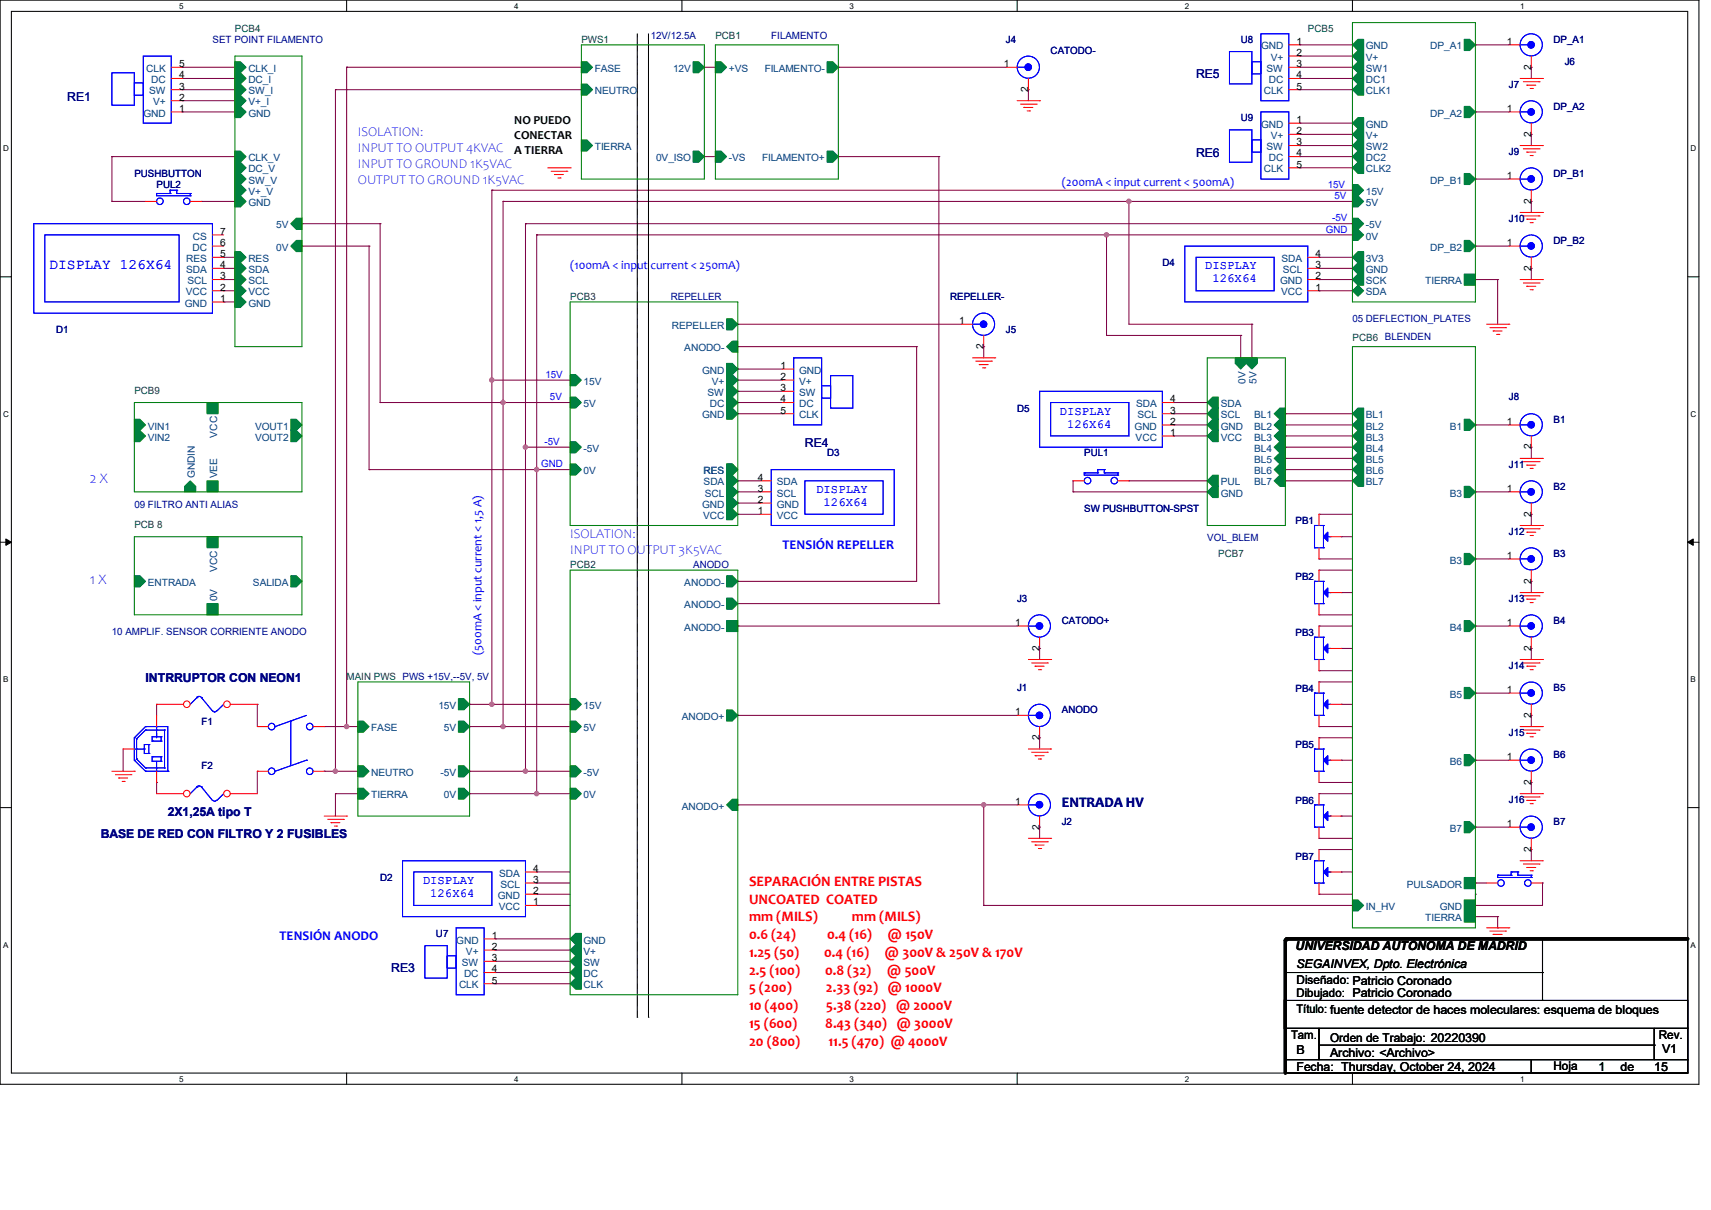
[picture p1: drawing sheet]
<svg xmlns="http://www.w3.org/2000/svg" width="420mm" height="297mm" viewBox="0 0 420 297" stroke-linecap="round" stroke-linejoin="round" font-family="sans-serif">
<defs><g id="words">
<g font-size="3.6" fill="#00f">
<text x="12.1" y="66">DISPLAY 126X64</text>
<text x="22" y="118.7">2 X</text>
<text x="22" y="143.3">1 X</text>
</g>
<text font-size="3.6" fill="#000080" x="260.6" y="198.2">ENTRADA HV</text>
<g font-size="3.6" fill="#f00">
<text x="183.9" y="217.4">SEPARACIÓN ENTRE PISTAS</text>
<text x="183.9" y="221.8">UNCOATED COATED</text>
<text x="183.9" y="226.1">mm (MILS)</text>
<text x="209.1" y="226.1">mm (MILS)</text>
<text x="183.9" y="230.5">0.6 (24)</text>
<text x="203" y="230.5">0.4 (16)</text>
<text x="217.9" y="230.5">@ 150V</text>
<text x="183.9" y="234.9">1.25 (50)</text>
<text x="183.9" y="239.2">2.5 (100)</text>
<text x="202.3" y="234.9">0.4 (16)</text>
<text x="202.5" y="239.2">0.8 (32)</text>
<text x="217.2" y="234.9">@ 300V &amp; 250V &amp; 170V</text>
<text x="217.7" y="239.2">@ 500V</text>
<text x="183.9" y="243.6">5 (200)</text>
<text x="202.7" y="243.6">2.33 (92) @ 1000V</text>
<text x="183.9" y="247.9">10 (400)</text>
<text x="202.8" y="247.9">5.38 (220) @ 2000V</text>
<text x="183.9" y="252.3">15 (600)</text>
<text x="183.9" y="256.7">20 (800)</text>
<text x="202.6" y="252.3">8.43 (340) @ 3000V</text>
<text x="203.3" y="256.7">11.5 (470) @ 4000V</text>
</g>
<g font-size="3.3" fill="#00f">
<text x="87.8" y="33.3">ISOLATION:</text>
<text x="87.8" y="37.3">INPUT TO OUTPUT 4KVAC</text>
<text x="87.8" y="41.3">INPUT TO GROUND 1K5VAC</text>
<text x="87.8" y="45.3">OUTPUT TO GROUND 1K5VAC</text>
<text x="140" y="132.1">ISOLATION:</text>
<text x="140" y="136.1">INPUT TO OUTPUT 3K5VAC</text>
<text x="192.1" y="134.8">TENSIÓN REPELLER</text>
<text x="68.6" y="230.8">TENSIÓN ANODO</text>
</g>
<g font-size="3" fill="#000080">
<text x="293.6" y="19.2">RE5</text>
<text x="16.5" y="24.7">RE1</text>
<text x="293.6" y="38.4">RE6</text>
<text x="197.6" y="109.7">RE4</text>
<text x="35.7" y="167.4">INTRRUPTOR CON NEON1</text>
<text x="41.2" y="200.3">2X1,25A tipo T</text>
<text x="24.7" y="205.8">BASE DE RED CON FILTRO Y 2 FUSIBLES</text>
<text x="96.1" y="238.7">RE3</text>
</g>
<g font-size="3">
<text x="126.2" y="30.4">NO PUEDO</text>
<text x="126.2" y="34">CONECTAR</text>
<text x="126.2" y="37.7">A TIERRA</text>
<text x="318" y="233.2">UNIVERSIDAD AUTÓNOMA DE MADRID</text>
<text x="318.3" y="237.6">SEGAINVEX, Dpto. Electrónica</text>
<text x="318.3" y="241.6">Diseñado: Patricio Coronado</text>
<text x="326.5" y="255.7">Orden de Trabajo: 20220390</text>
<text x="407.2" y="255.1">Rev.</text>
<text x="318.3" y="258.7">B</text>
<text x="318.3" y="262.8">Fecha: Thursday, October 24, 2024</text>
<text x="326.5" y="259.5">Archivo: &lt;Archivo&gt;</text>
<text x="381.3" y="262.8">Hoja</text>
<text x="392.3" y="262.8">1</text>
<text x="397.8" y="262.8">de</text>
<text x="406.1" y="262.8">15</text>
<text x="408" y="258.4">V1</text>
</g>
<g font-size="3" fill="#00f">
<text x="260.6" y="45.7">(200mA &lt; input current &lt; 500mA)</text>
<text x="140" y="66">(100mA &lt; input current &lt; 250mA)</text>
<text x="295.8" y="66.1">DISPLAY</text>
<text x="297.6" y="69.3">126X64</text>
<text x="260.1" y="101.8">DISPLAY</text>
<text x="261.9" y="105">126X64</text>
<text x="200.3" y="121">DISPLAY</text>
<text x="202.2" y="124.2">126X64</text>
<text x="118.2" y="160.8" transform="rotate(-90 118.2 160.8)">(500mA &lt; input current &lt; 1,5 A)</text>
<text x="103.8" y="217">DISPLAY</text>
<text x="105.6" y="220.2">126X64</text>
</g>
<g font-size="2.9">
<text x="318.3" y="244.6">Dibujado: Patricio Coronado</text>
<text x="318.3" y="248.7">Título: fuente detector de haces moleculares: esquema de bloques</text>
<text x="316.9" y="255.1">Tam.</text>
</g>
<g font-size="2.5" fill="#000080">
<text x="52.2" y="10.5">SET POINT FILAMENTO</text>
<text x="159.7" y="9.7">12V/12.5A</text>
<text x="189.3" y="9.7">FILAMENTO</text>
<text x="246.9" y="10.5">J4</text>
<text x="304.5" y="10.5">U8</text>
<text x="381.3" y="10.5">DP_A1</text>
<text x="257.9" y="13.3">CATODO-</text>
<text x="384.1" y="16">J6</text>
<text x="370.4" y="21.5">J7</text>
<text x="304.5" y="29.7">U9</text>
<text x="381.3" y="27">DP_A2</text>
<text x="370.4" y="38">J9</text>
<text x="33" y="43.4">PUSHBUTTON</text>
<text x="38.4" y="46.2">PUL2</text>
<text x="381.3" y="43.4">DP_B1</text>
<text x="370.4" y="54.4">J10</text>
<text x="381.3" y="59.9">DP_B2</text>
<text x="285.3" y="65.4">D4</text>
<text x="164.6" y="73.6">REPELLER</text>
<text x="233.2" y="73.6">REPELLER-</text>
<text x="13.8" y="81.8">D1</text>
<text x="246.9" y="81.8">J5</text>
<text x="332" y="79.1">05 DEFLECTION_PLATES</text>
<text x="249.7" y="101">D5</text>
<text x="370.4" y="98.3">J8</text>
<text x="381.3" y="103.8">B1</text>
<text x="203" y="112">D3</text>
<text x="266.2" y="112">PUL1</text>
<text x="370.4" y="114.8">J11</text>
<text x="33" y="124.6">09 FILTRO ANTI ALIAS</text>
<text x="266.2" y="125.7">SW PUSHBUTTON-SPST</text>
<text x="381.3" y="120.3">B2</text>
<text x="318" y="128.7">PB1</text>
<text x="370.4" y="131.2">J12</text>
<text x="296.3" y="132.9">VOL_BLEM</text>
<text x="381.3" y="136.7">B3</text>
<text x="170.1" y="139.4">ANODO</text>
<text x="318" y="142.4">PB2</text>
<text x="249.7" y="147.7">J3</text>
<text x="370.4" y="147.7">J13</text>
<text x="27.5" y="155.9">10 AMPLIF. SENSOR CORRIENTE ANODO</text>
<text x="260.6" y="153.2">CATODO+</text>
<text x="381.3" y="153.2">B4</text>
<text x="318" y="156.2">PB3</text>
<text x="370.4" y="164.1">J14</text>
<text x="249.7" y="169.6">J1</text>
<text x="318" y="169.9">PB4</text>
<text x="381.3" y="169.6">B5</text>
<text x="49.4" y="177.8">F1</text>
<text x="260.6" y="175.1">ANODO</text>
<text x="318" y="183.6">PB5</text>
<text x="370.4" y="180.6">J15</text>
<text x="49.4" y="188.8">F2</text>
<text x="381.3" y="186.1">B6</text>
<text x="318" y="197.3">PB6</text>
<text x="370.4" y="197.1">J16</text>
<text x="260.6" y="202.6">J2</text>
<text x="381.3" y="202.6">B7</text>
<text x="318" y="211">PB7</text>
<text x="93.3" y="216.3">D2</text>
<text x="107" y="230">U7</text>
</g>
<g font-size="2.5" fill="#004040">
<text x="57.7" y="7.8">PCB4</text>
<text x="142.7" y="10.5">PWS1</text>
<text x="175.6" y="9.7">PCB1</text>
<text x="321" y="7.8">PCB5</text>
<text x="140" y="73.6">PCB3</text>
<text x="332" y="83.8">PCB6 BLENDEN</text>
<text x="33" y="96.6">PCB9</text>
<text x="33" y="129.6">PCB 8</text>
<text x="299" y="136.7">PCB7</text>
<text x="140" y="139.4">PCB2</text>
<text x="85.1" y="166.9">MAIN PWS PWS +15V,--5V, 5V</text>
</g>
<g font-size="2.5">
<text x="318.3" y="11">1</text>
<text x="369.9" y="11">1</text>
<text x="43.9" y="16.5">5</text>
<text x="246.4" y="16.5">1</text>
<text x="318.3" y="13.7">2</text>
<text x="318.3" y="16.5">3</text>
<text x="375.8" y="17.1" transform="rotate(-90 375.8 17.1)">2</text>
<text x="43.9" y="22">3</text>
<text x="43.9" y="19.2">4</text>
<text x="252.4" y="22.6" transform="rotate(-90 252.4 22.6)">2</text>
<text x="318.3" y="19.2">4</text>
<text x="318.3" y="22">5</text>
<text x="43.9" y="27.4">1</text>
<text x="43.9" y="24.7">2</text>
<text x="369.9" y="27.4">1</text>
<text x="318.3" y="30.2">1</text>
<text x="318.3" y="32.9">2</text>
<text x="318.3" y="35.7">3</text>
<text x="375.8" y="33.5" transform="rotate(-90 375.8 33.5)">2</text>
<text x="318.3" y="38.4">4</text>
<text x="318.3" y="41.1">5</text>
<text x="369.9" y="43.9">1</text>
<text x="375.8" y="50" transform="rotate(-90 375.8 50)">2</text>
<text x="54.1" y="57.6">7</text>
<text x="54.1" y="65.8">4</text>
<text x="54.1" y="63.1">5</text>
<text x="54.1" y="60.4">6</text>
<text x="322.9" y="65.8">3</text>
<text x="322.9" y="63.1">4</text>
<text x="369.9" y="60.4">1</text>
<text x="54.1" y="71.3">2</text>
<text x="54.1" y="68.6">3</text>
<text x="322.9" y="71.3">1</text>
<text x="322.9" y="68.6">2</text>
<text x="375.8" y="66.5" transform="rotate(-90 375.8 66.5)">2</text>
<text x="54.1" y="74.1">1</text>
<text x="235.5" y="79.5">1</text>
<text x="241.4" y="85.6" transform="rotate(-90 241.4 85.6)">2</text>
<text x="191.6" y="90.5">1</text>
<text x="191.6" y="93.3">2</text>
<text x="191.6" y="96">3</text>
<text x="191.6" y="98.8">4</text>
<text x="191.6" y="101.5">5</text>
<text x="287.2" y="101.5">3</text>
<text x="287.2" y="98.8">4</text>
<text x="287.2" y="107">1</text>
<text x="287.2" y="104.3">2</text>
<text x="369.9" y="104.3">1</text>
<text x="375.8" y="110.3" transform="rotate(-90 375.8 110.3)">2</text>
<text x="186.1" y="118">4</text>
<text x="186.1" y="123.4">2</text>
<text x="186.1" y="120.7">3</text>
<text x="369.9" y="120.7">1</text>
<text x="186.1" y="126.2">1</text>
<text x="375.8" y="126.8" transform="rotate(-90 375.8 126.8)">2</text>
<text x="369.9" y="137.2">1</text>
<text x="375.8" y="143.3" transform="rotate(-90 375.8 143.3)">2</text>
<text x="249.2" y="153.6">1</text>
<text x="369.9" y="153.6">1</text>
<text x="255.1" y="159.7" transform="rotate(-90 255.1 159.7)">2</text>
<text x="375.8" y="159.7" transform="rotate(-90 375.8 159.7)">2</text>
<text x="369.9" y="170.1">1</text>
<text x="249.2" y="175.6">1</text>
<text x="375.8" y="176.2" transform="rotate(-90 375.8 176.2)">2</text>
<text x="255.1" y="181.7" transform="rotate(-90 255.1 181.7)">2</text>
<text x="369.9" y="186.6">1</text>
<text x="249.2" y="197.5">1</text>
<text x="375.8" y="192.6" transform="rotate(-90 375.8 192.6)">2</text>
<text x="255.1" y="203.6" transform="rotate(-90 255.1 203.6)">2</text>
<text x="369.9" y="203">1</text>
<text x="375.8" y="209.1" transform="rotate(-90 375.8 209.1)">2</text>
<text x="130.9" y="214">4</text>
<text x="130.9" y="219.5">2</text>
<text x="130.9" y="216.7">3</text>
<text x="130.9" y="222.2">1</text>
<text x="120.7" y="230.4">1</text>
<text x="120.7" y="233.2">2</text>
<text x="120.7" y="235.9">3</text>
<text x="120.7" y="238.7">4</text>
<text x="120.7" y="241.4">5</text>
</g>
<g font-size="2.5" fill="#004080">
<text x="35.9" y="17.7">CLK</text>
<text x="61" y="17.7">CLK_I</text>
<text x="146" y="17.7">FASE</text>
<text x="165.2" y="17.7">12V</text>
<text x="178.9" y="17.7">+VS</text>
<text x="187.7" y="17.7">FILAMENTO-</text>
<text x="309.5" y="12.1">GND</text>
<text x="310.9" y="17.7">SW</text>
<text x="311.9" y="14.9">V+</text>
<text x="335.3" y="12.1">GND</text>
<text x="335.3" y="14.9">V+</text>
<text x="335.3" y="17.7">SW1</text>
<text x="351.1" y="12.1">DP_A1</text>
<text x="36.6" y="23.2">SW</text>
<text x="37.1" y="20.4">DC</text>
<text x="61" y="20.4">DC_I</text>
<text x="61" y="23.2">SW_I</text>
<text x="146" y="23.2">NEUTRO</text>
<text x="310.2" y="23.2">CLK</text>
<text x="311.4" y="20.4">DC</text>
<text x="335.3" y="20.4">DC1</text>
<text x="335.3" y="23.2">CLK1</text>
<text x="35.2" y="28.6">GND</text>
<text x="37.6" y="25.9">V+</text>
<text x="61" y="25.9">V+_I</text>
<text x="61" y="28.6">GND</text>
<text x="351.1" y="28.6">DP_A2</text>
<text x="309.5" y="31.4">GND</text>
<text x="311.9" y="34.1">V+</text>
<text x="335.3" y="31.4">GND</text>
<text x="335.3" y="34.1">V+</text>
<text x="61" y="39.6">CLK_V</text>
<text x="146" y="36.9">TIERRA</text>
<text x="161" y="39.6">0V_ISO</text>
<text x="178.9" y="39.6">-VS</text>
<text x="187.1" y="39.6">FILAMENTO+</text>
<text x="310.9" y="36.9">SW</text>
<text x="311.4" y="39.6">DC</text>
<text x="335.3" y="36.9">SW2</text>
<text x="335.3" y="39.6">DC2</text>
<text x="61" y="42.3">DC_V</text>
<text x="61" y="45.1">SW_V</text>
<text x="61" y="47.8">V+_V</text>
<text x="310.2" y="42.3">CLK</text>
<text x="335.3" y="47.8">15V</text>
<text x="335.3" y="42.3">CLK2</text>
<text x="351.1" y="45.1">DP_B1</text>
<text x="61" y="50.6">GND</text>
<text x="335.3" y="50.6">5V</text>
<text x="47.4" y="58.8">CS</text>
<text x="67.8" y="56">5V</text>
<text x="335.3" y="58.8">0V</text>
<text x="335.3" y="56">-5V</text>
<text x="45.7" y="64.3">RES</text>
<text x="47.2" y="61.6">DC</text>
<text x="61" y="64.3">RES</text>
<text x="67.8" y="61.6">0V</text>
<text x="314.6" y="64.3">SDA</text>
<text x="335.3" y="64.3">3V3</text>
<text x="351.1" y="61.6">DP_B2</text>
<text x="45.7" y="67">SDA</text>
<text x="46" y="69.8">SCL</text>
<text x="61" y="67">SDA</text>
<text x="61" y="69.8">SCL</text>
<text x="314.2" y="69.8">GND</text>
<text x="314.9" y="67">SCL</text>
<text x="335.3" y="67">GND</text>
<text x="335.3" y="69.8">SCK</text>
<text x="349.8" y="69.8">TIERRA</text>
<text x="45.3" y="75.3">GND</text>
<text x="45.6" y="72.5">VCC</text>
<text x="61" y="72.5">VCC</text>
<text x="61" y="75.3">GND</text>
<text x="314.5" y="72.5">VCC</text>
<text x="335.3" y="72.5">SDA</text>
<text x="164.9" y="80.7">REPELLER</text>
<text x="168" y="86.2">ANODO-</text>
<text x="143.3" y="94.4">15V</text>
<text x="172.3" y="91.7">GND</text>
<text x="174.7" y="94.4">V+</text>
<text x="196.2" y="91.7">GND</text>
<text x="196.2" y="94.4">V+</text>
<text x="305.7" y="94.2" transform="rotate(-90 305.7 94.2)">0V</text>
<text x="308.4" y="94.2" transform="rotate(-90 308.4 94.2)">5V</text>
<text x="143.3" y="99.9">5V</text>
<text x="173.7" y="97.2">SW</text>
<text x="174.2" y="99.9">DC</text>
<text x="196.2" y="97.2">SW</text>
<text x="196.2" y="99.9">DC</text>
<text x="278.9" y="99.9">SDA</text>
<text x="299.6" y="99.9">SDA</text>
<text x="36.3" y="105.5">VIN1</text>
<text x="53.3" y="107.4" transform="rotate(-90 53.3 107.4)">VCC</text>
<text x="62.6" y="105.5">VOUT1</text>
<text x="172.3" y="102.7">GND</text>
<text x="196.2" y="102.7">CLK</text>
<text x="278.5" y="105.5">GND</text>
<text x="279.2" y="102.7">SCL</text>
<text x="299.6" y="105.5">GND</text>
<text x="299.6" y="102.7">SCL</text>
<text x="307.8" y="102.7">BL1</text>
<text x="307.8" y="105.5">BL2</text>
<text x="335.3" y="102.7">BL1</text>
<text x="335.3" y="105.5">BL2</text>
<text x="355.9" y="105.5">B1</text>
<text x="36.3" y="108.2">VIN2</text>
<text x="62.6" y="108.2">VOUT2</text>
<text x="143.3" y="110.9">-5V</text>
<text x="278.8" y="108.2">VCC</text>
<text x="299.6" y="108.2">VCC</text>
<text x="307.8" y="108.2">BL3</text>
<text x="307.8" y="110.9">BL4</text>
<text x="307.8" y="113.7">BL5</text>
<text x="335.3" y="108.2">BL3</text>
<text x="335.3" y="110.9">BL4</text>
<text x="335.3" y="113.7">BL5</text>
<text x="47.8" y="117.4" transform="rotate(-90 47.8 117.4)">GNDIN</text>
<text x="53.3" y="117.4" transform="rotate(-90 53.3 117.4)">VEE</text>
<text x="143.3" y="116.4">0V</text>
<text x="172.7" y="119.2">SDA</text>
<text x="172.7" y="116.4">RES</text>
<text x="190.7" y="119.2">SDA</text>
<text x="299.6" y="119.2">PUL</text>
<text x="307.8" y="116.4">BL6</text>
<text x="307.8" y="119.2">BL7</text>
<text x="335.3" y="116.4">BL6</text>
<text x="335.3" y="119.2">BL7</text>
<text x="172.3" y="124.6">GND</text>
<text x="173" y="121.9">SCL</text>
<text x="190.7" y="124.6">GND</text>
<text x="190.7" y="121.9">SCL</text>
<text x="299.6" y="121.9">GND</text>
<text x="355.9" y="121.9">B3</text>
<text x="172.6" y="127.4">VCC</text>
<text x="190.7" y="127.4">VCC</text>
<text x="36.3" y="143.8">ENTRADA</text>
<text x="53.3" y="140.3" transform="rotate(-90 53.3 140.3)">VCC</text>
<text x="62.1" y="143.8">SALIDA</text>
<text x="168" y="143.8">ANODO-</text>
<text x="355.9" y="138.3">B3</text>
<text x="53.3" y="147.6" transform="rotate(-90 53.3 147.6)">0V</text>
<text x="168" y="149.3">ANODO-</text>
<text x="168" y="154.8">ANODO-</text>
<text x="355.9" y="154.8">B4</text>
<text x="355.9" y="171.3">B5</text>
<text x="91.1" y="179.5">FASE</text>
<text x="107.6" y="174">15V</text>
<text x="109" y="179.5">5V</text>
<text x="143.3" y="174">15V</text>
<text x="143.3" y="179.5">5V</text>
<text x="167.3" y="176.7">ANODO+</text>
<text x="91.1" y="190.5">NEUTRO</text>
<text x="108.2" y="190.5">-5V</text>
<text x="143.3" y="190.5">-5V</text>
<text x="355.9" y="187.7">B6</text>
<text x="91.1" y="196">TIERRA</text>
<text x="109" y="196">0V</text>
<text x="143.3" y="196">0V</text>
<text x="167.3" y="198.7">ANODO+</text>
<text x="355.9" y="204.2">B7</text>
<text x="122.6" y="215.2">SDA</text>
<text x="122.2" y="220.6">GND</text>
<text x="122.9" y="217.9">SCL</text>
<text x="345.3" y="217.9">PULSADOR</text>
<text x="122.4" y="223.4">VCC</text>
<text x="335.3" y="223.4">IN_HV</text>
<text x="349.8" y="226.1">TIERRA</text>
<text x="353.4" y="223.4">GND</text>
<text x="112" y="231.6">GND</text>
<text x="143.3" y="231.6">GND</text>
<text x="113.4" y="237.1">SW</text>
<text x="113.9" y="239.9">DC</text>
<text x="114.4" y="234.4">V+</text>
<text x="143.3" y="234.4">V+</text>
<text x="143.3" y="237.1">SW</text>
<text x="143.3" y="239.9">DC</text>
<text x="112.7" y="242.6">CLK</text>
<text x="143.3" y="242.6">CLK</text>
</g>
<g font-size="2.5" fill="#00f">
<text x="325.9" y="46.1">15V</text>
<text x="327.6" y="48.9">5V</text>
<text x="325.4" y="57.1">GND</text>
<text x="327" y="54.4">-5V</text>
<text x="133.9" y="92.8">15V</text>
<text x="135" y="98.3">5V</text>
<text x="133.6" y="109.2">-5V</text>
<text x="132.8" y="114.7">GND</text>
</g>
<g font-size="2">
<text x="43.9" y="2.1">5</text>
<text x="126.2" y="2.1">4</text>
<text x="208.5" y="2.1">3</text>
<text x="290.8" y="2.1">2</text>
<text x="373.1" y="2.1">1</text>
<text x=".8" y="37.1">D</text>
<text x="415" y="37.1">D</text>
<text x=".8" y="102.3">C</text>
<text x="415" y="102.3">C</text>
<text x=".8" y="167.4">B</text>
<text x="415" y="167.4">B</text>
<text x=".8" y="232.6">A</text>
<text x="415" y="232.6">A</text>
<text x="43.9" y="265.5">5</text>
<text x="126.2" y="265.5">4</text>
<text x="208.5" y="265.5">3</text>
<text x="290.8" y="265.5">2</text>
<text x="373.1" y="265.5">1</text>
</g>
</g></defs>
<path d="M0 0h417v266.1h-417zM2.8 2.8h411.5v260.6h-411.5z" fill="none" stroke="#000" stroke-width=".25"/>
<g fill="#fff">
<path d="M43.9 .3h1.1v2.2h-1.1z"/>
<path d="M43.9 263.7h1.1v2.2h-1.1z"/>
</g>
<path d="M85.1 0v2.8M85.1 263.4v2.7" fill="none" stroke="#000" stroke-width=".25"/>
<g fill="#fff">
<path d="M126.2 .3h1.1v2.2h-1.1z"/>
<path d="M126.2 263.7h1.1v2.2h-1.1z"/>
</g>
<path d="M167.4 0v2.8M167.4 263.4v2.7" fill="none" stroke="#000" stroke-width=".25"/>
<g fill="#fff">
<path d="M208.5 .3h1.1v2.2h-1.1z"/>
<path d="M208.5 263.7h1.1v2.2h-1.1z"/>
</g>
<path d="M249.7 0v2.8M249.7 263.4v2.7" fill="none" stroke="#000" stroke-width=".25"/>
<g fill="#fff">
<path d="M290.8 .3h1.1v2.2h-1.1z"/>
<path d="M290.8 263.7h1.1v2.2h-1.1z"/>
</g>
<path d="M332 0v2.8M332 263.4v2.7" fill="none" stroke="#000" stroke-width=".25"/>
<g fill="#fff">
<path d="M373.1 .3h1.1v2.2h-1.1z"/>
<path d="M373.1 263.7h1.1v2.2h-1.1z"/>
<path d="M.8 35.3h1.4v2.2h-1.4z"/>
<path d="M415 35.3h1.4v2.2h-1.4z"/>
<path d="M.8 100.5h1.4v2.2h-1.4z"/>
<path d="M415 100.5h1.4v2.2h-1.4z"/>
</g>
<path d="M0 67.9h2.8M414.3 67.9h2.7" fill="none" stroke="#000" stroke-width=".25"/>
<g fill="#fff">
<path d="M.8 165.7h1.3v2.2h-1.3z"/>
<path d="M415 165.7h1.3v2.2h-1.3z"/>
</g>
<path d="M0 133.1h2.8M414.3 133.1h2.7" fill="none" stroke="#000" stroke-width=".25"/>
<path d="M1.4 132.3l1.4 .8-1.4 .8zM414.3 133.1l1.3-.8v1.6z" fill="#000" stroke="#000" stroke-width=".25"/>
<g fill="#fff">
<path d="M.8 230.8h1.3v2.2h-1.3z"/>
<path d="M415 230.8h1.3v2.2h-1.3z"/>
</g>
<g fill="none" stroke="#000" stroke-width=".25">
<path d="M156.4 8.3v241.4M159.2 8.3v241.4M0 198.2h2.8M414.3 198.2h2.7M315.5 230.5h98.8v32.9h-98.8zM315.5 238.7h63.1M378.6 238.7h.1M378.6 230.5v15.1M156.4 249.7h.1M159.2 249.7h.1M315.3 245.6h99v6.8h-99zM315.5 252.4h8.3v7.7h-8.3z"/>
<path d="M323.8 252.4h82.3v7.7h-82.3zM323.8 256.5h82.3M378.6 245.6h.1M406.1 252.4h8.2v7.7h-8.2zM406.1 256.5h.1M315.5 260.1h60.4v3.3h-60.4zM375.9 260.1h38.4v3.3h-38.4z"/>
</g>
<g fill="none" stroke="#800040" stroke-width=".25">
<path d="M44.7 19.3h.1M44.7 16.5h.1M44.7 16.5h13M44.7 19.3h13M85.1 16.5h.1M85.1 16.5h57.6M85.1 16.5v161.9M172.9 16.5h2.7M175.6 16.5h.1M205.8 16.5h.1M205.8 16.5h41.1M319.1 11h.1"/>
<path d="M319.1 13.8h.1M319.1 16.5h.1M319.1 19.3h.1M319.1 16.5h12.9M319.1 19.3h12.9M319.1 11h12.9M319.1 13.8h12.9M362.2 11h.1M362.2 11h8.2M375.9 16.5h.1M375.9 16.5v2.8M27.5 38.4h.1"/>
<path d="M27.5 38.4h30.2M27.5 38.4v11M44.7 27.5h.1M44.7 24.7h.1M44.7 22h.1M44.7 27.5h13M44.7 24.7h13M44.7 22h13M82.3 22h.1M82.3 22v167.3M82.3 22h60.4M172.9 38.4h2.7"/>
<path d="M175.6 38.4h.1M205.8 38.4h.1M205.8 38.4h24.7M230.5 38.4h.1M230.5 38.4v109.8M252.4 22h.1M252.4 22v2.7M319.1 30.2h.1M319.1 33h.1M319.1 35.7h.1M319.1 38.4h.1M319.1 22h.1"/>
<path d="M319.1 38.4h12.9M319.1 22h12.9M319.1 30.2h12.9M319.1 33h12.9M319.1 35.7h12.9M362.2 27.5h.1M362.2 27.5h8.2M375.9 33h.1M375.9 33v2.7M27.5 49.4h.1M27.5 49.4h8.2M49.4 49.4h.1"/>
<path d="M49.4 49.4h8.3M74.1 54.9h.1M74.1 54.9h19.2M93.3 54.9h.1M93.3 54.9v43.9M120.7 46.7h.1M120.7 46.7v126.2M120.7 46.7h211.3M123.5 49.4h.1M123.5 49.4v129M123.5 49.4h208.5M129 54.9h.1"/>
<path d="M129 54.9v134.4M129 54.9h203M131.7 57.7h.1M131.7 57.7v137.1M131.7 57.7h200.3M271.6 57.7h.1M271.6 57.7v24.6h32.9M277.1 49.4h.1M277.1 49.4v30.2h30.2M319.1 41.2h.1M319.1 41.2h12.9M362.2 43.9h.1"/>
<path d="M362.2 43.9h8.2M375.9 49.4h.1M375.9 49.4v2.8M54.9 74.1h.1M54.9 71.4h.1M54.9 68.6h.1M54.9 65.9h.1M54.9 63.2h.1M54.9 74.1h2.8M54.9 71.4h2.8M54.9 68.6h2.8M54.9 65.9h2.8"/>
<path d="M54.9 63.2h2.8M74.1 60.4h.1M74.1 60.4h16.5M90.6 60.4h.1M90.6 60.4v54.9M181.1 79.6h.1M181.1 79.6h54.9M307.3 79.6h.1M307.3 79.6v8.2M323.8 71.4h.1M323.8 68.6h.1M323.8 65.9h.1"/>
<path d="M323.8 63.2h.1M323.8 71.4h8.2M323.8 68.6h8.2M323.8 65.9h8.2M323.8 63.2h8.2M362.2 60.4h.1M362.2 68.6h.1M362.2 68.6h5.4M362.2 60.4h8.2M367.6 68.6h.1M367.6 68.6v11M375.9 65.9h.1"/>
<path d="M375.9 65.9v2.7M93.3 98.8h.1M93.3 98.8h46.7M120.7 93.3h.1M120.7 93.3h19.3M123.5 98.8h.1M181.1 90.6h.1M181.1 93.3h.1M181.1 96.1h.1M181.1 98.8h.1M181.1 85.1h.1M181.1 93.3h11"/>
<path d="M181.1 98.8h11M181.1 90.6h11M181.1 96.1h11M181.1 85.1h43.9M225 85.1h.1M225 85.1v57.6h-43.9M241.5 85.1h.1M241.5 85.1v2.7M288.1 98.8h.1M288.1 98.8h8.2M304.5 82.3h.1M304.5 82.3v5.5"/>
<path d="M307.3 87.8h.1M90.6 115.3h.1M90.6 115.3h49.4M129 109.8h.1M129 109.8h11M131.7 115.3h.1M181.1 118h.1M181.1 101.6h.1M181.1 118h5.5M181.1 101.6h11M263.4 118h.1M263.4 118v2.7"/>
<path d="M277.1 118h.1M277.1 118h19.2M288.1 107h.1M288.1 104.3h.1M288.1 101.6h.1M288.1 101.6h8.2M288.1 104.3h8.2M288.1 107h8.2M315.5 101.6h.1M315.5 104.3h.1M315.5 107h.1M315.5 109.8h.1"/>
<path d="M315.5 112.5h.1M315.5 115.3h.1M315.5 118h.1M315.5 115.3h16.5M315.5 118h16.5M315.5 101.6h16.5M315.5 109.8h16.5M315.5 104.3h16.5M315.5 107h16.5M315.5 112.5h16.5M362.2 104.3h.1M362.2 104.3h8.2"/>
<path d="M375.9 109.8h.1M375.9 109.8v2.7M181.1 126.2h.1M181.1 123.5h.1M181.1 120.7h.1M181.1 126.2h5.5M181.1 123.5h5.5M181.1 120.7h5.5M263.4 120.7h.1M263.4 120.7h32.9M323.8 140h.1M323.8 137.2h.1"/>
<path d="M323.8 126.2h.1M323.8 126.2h8.2M323.8 137.2h8.2M323.8 140h8.2M329.2 131.7h.1M329.2 131.7h2.8M362.2 120.7h.1M362.2 137.2h.1M362.2 120.7h8.2M362.2 137.2h8.2M375.9 126.2h.1M375.9 126.2v2.8"/>
<path d="M181.1 153.7h.1M181.1 142.7h.1M181.1 153.7h68.6M181.1 148.2h49.4M230.5 148.2h.1M255.2 159.2h.1M255.2 159.2v2.7M323.8 153.7h.1M323.8 150.9h.1M323.8 153.7h8.2M323.8 150.9h8.2M329.2 145.5h.1"/>
<path d="M329.2 159.2h.1M329.2 145.5h2.8M329.2 159.2h2.8M362.2 153.7h.1M362.2 153.7h8.2M375.9 159.2h.1M375.9 142.7h.1M375.9 142.7v2.8M375.9 159.2v2.7M38.4 172.9h.1M38.4 172.9v2.7M63.2 172.9h.1"/>
<path d="M63.2 172.9v5.5M79.6 178.4h.1M79.6 178.4h8.2M85.1 178.4h.1M115.3 172.9h.1M115.3 178.4h.1M115.3 178.4h24.7M115.3 172.9h24.7M140 178.4h.1M140 172.9h.1M181.1 175.6h.1M181.1 175.6h68.6"/>
<path d="M323.8 178.4h.1M323.8 167.4h.1M323.8 164.6h.1M323.8 178.4h8.2M323.8 167.4h8.2M323.8 164.6h8.2M329.2 172.9h.1M329.2 172.9h2.8M362.2 170.1h.1M362.2 170.1h8.2M375.9 175.6h.1M375.9 175.6v2.8"/>
<path d="M30.2 183.9h.1M30.2 183.9v5.4M38.4 192.1h.1M38.4 192.1v2.7M63.2 189.3h.1M63.2 189.3v5.5M79.6 189.3h.1M79.6 189.3h8.2M82.3 194.8h.1M82.3 189.3h.1M82.3 194.8h5.5M82.3 194.8v5.5"/>
<path d="M87.8 194.8h.1M115.3 194.8h.1M115.3 189.3h.1M115.3 194.8h24.7M115.3 189.3h24.7M140 194.8h.1M140 189.3h.1M181.1 197.6h.1M181.1 197.6h68.6M241.5 197.6h.1M241.5 197.6v24.6M255.2 181.1h.1"/>
<path d="M255.2 181.1v2.8M323.8 194.8h.1M323.8 192.1h.1M323.8 181.1h.1M323.8 194.8h8.2M323.8 192.1h8.2M323.8 181.1h8.2M329.2 186.6h.1M329.2 186.6h2.8M362.2 186.6h.1M362.2 186.6h8.2M375.9 192.1h.1"/>
<path d="M375.9 192.1v2.7M131.7 214h.1M131.7 216.7h.1M131.7 219.5h.1M131.7 214h8.3M131.7 216.7h8.3M131.7 219.5h8.3M255.2 203h.1M255.2 203v2.8M323.8 219.5h.1M323.8 208.5h.1M323.8 205.8h.1"/>
<path d="M323.8 219.5h8.2M323.8 208.5h8.2M323.8 205.8h8.2M329.2 214h.1M329.2 200.3h.1M329.2 214h2.8M329.2 200.3h2.8M362.2 203h.1M362.2 216.7h.1M362.2 219.5h.1M362.2 216.7h2.7M362.2 203h8.2"/>
<path d="M362.2 219.5v2.7M375.9 208.5h.1M375.9 208.5v2.8M378.6 216.7h.1M378.6 216.7v5.5h-16.4M121.6 238.7h.1M121.6 236h.1M121.6 233.2h.1M121.6 230.5h.1M121.6 238.7h18.4M121.6 236h18.4M121.6 233.2h18.4"/>
<path d="M121.6 230.5h18.4M131.7 222.2h.1M131.7 222.2h8.3M241.5 222.2h.1M241.5 222.2h90.5M362.2 222.2h.1M362.2 225h5.4M367.6 227.8h.1M367.6 225h.1M367.6 225v2.8M121.6 241.5h.1M121.6 241.5h18.4"/>
</g>
<g fill="#f0f" stroke="#f0f" stroke-width=".25">
<circle cx="241.4" cy="197.5" r=".53"/>
<circle cx="120.7" cy="172.9" r=".53"/>
<circle cx="120.7" cy="93.3" r=".53"/>
<circle cx="123.5" cy="178.3" r=".53"/>
<circle cx="123.5" cy="98.8" r=".53"/>
<circle cx="131.7" cy="194.8" r=".53"/>
<circle cx="131.7" cy="115.3" r=".53"/>
<circle cx="85.1" cy="178.3" r=".53"/>
<circle cx="129" cy="189.3" r=".53"/>
<circle cx="129" cy="109.7" r=".53"/>
<circle cx="277.1" cy="49.4" r=".53"/>
<circle cx="271.6" cy="57.6" r=".53"/>
<circle cx="82.3" cy="189.3" r=".53"/>
</g>
<g fill="none" stroke="#f00" stroke-width=".25">
<path d="M42 19.3h2.7M42 16.5h2.7M316.4 19.3h2.7M316.4 16.5h2.7M316.4 11h2.7M316.4 13.8h2.7M373.1 19.3h5.5M378.6 19.3h.1M42 24.7h2.7M42 27.5h2.7M42 22h2.7M249.7 24.7h5.5"/>
<path d="M250.5 25.6h3.8M251.3 26.4h.1M251.3 26.4h2.2M252.1 27.2h.6M252.7 27.2h.1M254.3 25.6h.1M255.2 24.7h.1M316.4 35.7h2.7M316.4 22h2.7M316.4 30.2h2.7M316.4 33h2.7M316.4 38.4h2.7"/>
<path d="M370.4 27.5h2.7M373.1 35.7h5.5M373.9 20.1h3.9M373.9 36.5h3.9M374.8 20.9h.1M374.8 37.3h.1M374.8 20.9h2.2M374.8 37.3h2.2M375.6 21.7h.5M375.6 38.2h.5M375.9 30.2v2.8M376.1 21.7h.1"/>
<path d="M376.1 38.2h.1M377.8 20.1h.1M377.8 36.5h.1M378.6 35.7h.1M134.5 41.2h5.5M135.3 42h3.8M136.1 42.8h.1M136.1 42.8h2.2M136.9 43.7h.6M137.5 43.7h.1M139.1 42h.1M140 41.2h.1"/>
<path d="M316.4 41.2h2.7M370.4 43.9h2.7M373.1 52.2h5.5M373.9 53h3.9M374.8 53.8h.1M374.8 53.8h2.2M375.6 54.7h.5M375.9 46.7v2.7M376.1 54.7h.1M377.8 53h.1M378.6 52.2h.1M236 79.6h2.7"/>
<path d="M321 68.6h2.8M321 71.4h2.8M321 65.9h2.8M321 63.2h2.8M364.9 79.6h5.5M370.4 79.6h.1M370.4 60.4h2.7M373.1 68.6h5.5M373.9 69.5h3.9M374.8 70.3h.1M374.8 70.3h2.2M375.6 71.1h.5"/>
<path d="M375.9 63.2v2.7M376.1 71.1h.1M377.8 69.5h.1M378.6 68.6h.1M238.7 87.8h5.5M239.5 88.6h3.9M240.4 89.5h.1M240.4 89.5h2.2M241.2 90.3h.5M241.5 82.3v2.8M241.7 90.3h.1M243.4 88.6h.1"/>
<path d="M244.2 87.8h.1M365.7 80.4h3.9M366.5 81.2h.1M366.5 81.2h2.2M367.4 82.1h.5M367.9 82.1h.1M369.6 80.4h.1M186.6 118h2.7M373.1 112.5h5.5M373.9 113.3h3.9M374.8 114.2h.1M374.8 114.2h2.2"/>
<path d="M375.6 115h.5M376.1 115h.1M377.8 113.3h.1M378.6 112.5h.1M186.6 126.2h2.7M186.6 123.5h2.7M186.6 120.7h2.7M323.8 126.2v2.8M323.8 134.5v2.7M326.5 131.7h2.7M370.4 120.7h2.7M370.4 137.2h2.7"/>
<path d="M373.1 129h5.5M373.9 129.8h3.9M374.8 130.6h.1M374.8 130.6h2.2M375.6 131.4h.5M375.9 123.5v2.7M375.9 140v2.7M376.1 131.4h.1M377.8 129.8h.1M378.6 129h.1M373.1 145.5h5.5M373.9 146.3h3.9"/>
<path d="M374.8 147.1h.1M374.8 147.1h2.2M375.6 147.9h.5M376.1 147.9h.1M377.8 146.3h.1M378.6 145.5h.1M249.7 175.6h2.7M252.4 161.9h5.5M253.2 162.7h3.9M254.1 163.5h.1M254.1 163.5h2.2M254.9 164.4h.5"/>
<path d="M255.2 178.4v2.7M255.4 164.4h.1M257.1 162.7h.1M257.9 161.9h.1M323.8 167.4v2.7M323.8 175.6v2.8M326.5 172.9h2.7M373.1 161.9h5.5M373.1 178.4h5.5M373.9 162.7h3.9M373.9 179.2h3.9M374.8 163.5h.1"/>
<path d="M374.8 163.5h2.2M375.6 164.4h.5M376.1 164.4h.1M377.8 162.7h.1M377.8 179.2h.1M378.6 161.9h.1M378.6 178.4h.1M27.5 189.3h5.5M28.3 190.2h3.8M29.1 191h.1M29.1 191h2.2M30 191.8h.5"/>
<path d="M30.5 191.8h.1M32.1 190.2h.1M33 189.3h.1M249.7 197.6h2.7M252.4 183.9h5.5M253.2 184.7h3.9M254.1 185.5h.1M254.1 185.5h2.2M254.9 186.3h.5M255.4 186.3h.1M257.1 184.7h.1M257.9 183.9h.1"/>
<path d="M323.8 181.1v2.8M323.8 189.3v2.8M326.5 186.6h2.7M370.4 186.6h2.7M373.1 194.8h5.5M373.9 195.6h3.9M374.8 180h.1M374.8 196.5h.1M374.8 180h2.2M374.8 196.5h2.2M375.6 180.8h.5M375.6 197.3h.5"/>
<path d="M375.9 189.3v2.8M376.1 180.8h.1M376.1 197.3h.1M377.8 195.6h.1M378.6 194.8h.1M79.6 200.3h5.5M80.4 201.1h3.9M81.2 201.9h.1M81.2 201.9h2.2M82.1 202.8h.5M82.6 202.8h.1M84.3 201.1h.1"/>
<path d="M85.1 200.3h.1M129 219.5h2.7M129 216.7h2.7M129 214h2.7M252.4 205.8h5.5M253.2 206.6h3.9M254.1 207.4h.1M254.1 207.4h2.2M254.9 208.3h.5M255.2 200.3v2.7M255.4 208.3h.1M257.1 206.6h.1"/>
<path d="M257.9 205.8h.1M364.9 216.7h2.7M370.4 203h2.7M373.1 211.3h5.5M373.9 212.1h3.9M374.8 212.9h.1M374.8 212.9h2.2M375.6 213.7h.5M375.9 205.8v2.7M375.9 216.7h2.7M376.1 213.7h.1M377.8 212.1h.1"/>
<path d="M378.6 211.3h.1M118.8 230.5h2.8M118.8 233.2h2.8M118.8 236h2.8M118.8 238.7h2.8M129 222.2h2.7M364.9 227.8h5.5M365.7 228.6h3.9M366.5 229.4h.1M366.5 229.4h2.2M367.4 230.2h.5M367.9 230.2h.1"/>
<path d="M369.6 228.6h.1M370.4 227.8h.1M118.8 241.5h2.8"/>
</g>
<path d="M315.5 230.8v32.6M315.8 230.5h98.5" fill="none" stroke="#000" stroke-width=".8"/>
<g fill="#000">
<circle cx="315.5" cy="230.8" r=".4"/>
<circle cx="315.8" cy="230.5" r=".4"/>
</g>
<g fill="#00f" stroke="#00f" stroke-width=".25">
<path d="M325.9 185.5v2.2l-1-1.1z"/>
<path d="M325.9 130.6v2.2l-1-1.1z"/>
<path d="M325.9 171.8v2.2l-1-1.1z"/>
<circle cx="375.8" cy="203" r=".8"/>
<circle cx="375.8" cy="43.9" r=".8"/>
<circle cx="255.1" cy="197.5" r=".8"/>
<circle cx="375.8" cy="27.5" r=".8"/>
<circle cx="375.8" cy="186.6" r=".8"/>
<circle cx="241.4" cy="79.6" r=".8"/>
<circle cx="375.8" cy="60.4" r=".8"/>
<circle cx="255.1" cy="175.6" r=".8"/>
<circle cx="375.8" cy="120.7" r=".8"/>
<circle cx="375.8" cy="137.2" r=".8"/>
</g>
<g fill="none" stroke="#00f" stroke-width=".25">
<path d="M27.5 17.9h5.5v7.9h-5.5zM35.2 13.8h6.8v16.4h-6.8zM301.8 12.7h5.5v7.9h-5.5zM307.3 15.2h2.2v3h-2.2zM309.5 8.3h6.9v16.4h-6.9zM33 20.4h2.2v3h-2.2zM301.8 31.9h5.5v7.9h-5.5zM307.3 34.3h2.2v3h-2.2zM309.5 27.5h6.9v16.4h-6.9zM373.1 27.5h1.9M375 27.5h.1M373.1 43.9h1.9"/>
<path d="M375 43.9h.1M238.7 79.6h1.9M240.6 79.6h.1M290.8 60.4h30.2v13.7h-30.2zM293.6 63.2h19.2v8.2h-19.2zM373.1 60.4h1.9M375 60.4h.1M189.3 115.3h30.2v13.7h-30.2zM197.6 118h19.1v8.2h-19.1zM322.7 129h.1M322.7 134.5h.1M322.7 129v5.5"/>
<path d="M322.7 129h2.2M322.7 134.5h2.2M324.9 134.5h.1M324.9 129h.1M324.9 129v5.5M325.9 131.7h.6M326.5 131.7h.1M373.1 120.7h1.9M373.1 137.2h1.9M375 120.7h.1M375 137.2h.1M48.3 171.2a.8 .8 0 0 1 1.2 0"/>
<path d="M48.3 171.2h.1M48.3 171.2l-1.6 1.7M49.4 171.2h.1M49.4 171.2l2.8 3.3M53.2 174.5a.53 .53 0 0 1-.5 .3 .53 .53 0 0 1-.5-.3M54.9 172.9h.1M54.9 172.9l-1.6 1.6M252.4 175.6h1.9M254.3 175.6h.1M322.7 170.1h.1M322.7 175.6h.1M322.7 170.1v5.5"/>
<path d="M322.7 175.6h2.2M322.7 170.1h2.2M324.9 175.6h.1M324.9 170.1h.1M324.9 170.1v5.5M325.9 172.9h.6M326.5 172.9h.1M252.4 197.6h1.9M254.3 197.6h.1M322.7 183.9h.1M322.7 189.3h.1M322.7 183.9h2.2"/>
<path d="M322.7 183.9v5.4M322.7 189.3h2.2M324.9 189.3h.1M324.9 183.9h.1M324.9 183.9v5.4M325.9 186.6h.6M326.5 186.6h.1M373.1 186.6h1.9M375 186.6h.1M98.8 211.3h30.2v13.7h-30.2zM101.6 214h19.1v8.2h-19.1zM367.6 214.8h.1"/>
<path d="M367.6 214.8v.6h8.3M367.6 214.8h3.3M370.9 214h.1M370.9 214.8h.1M370.9 214h1.7M370.9 214v.8M372.6 214.8h.1M372.6 214h.1M372.6 214.8h3.3M372.6 214v.8M373.1 203h1.9M375 203h.1"/>
<path d="M375.9 215.4h.1M375.9 214.8h.1M375.9 214.8v.6M104.3 232.1h5.5v8h-5.5zM109.8 234.6h2.2v3h-2.2zM112 227.8h6.8v16.4h-6.8z"/>
<circle cx="375.9" cy="27.5" r="2.72"/>
<circle cx="375.9" cy="43.9" r="2.72"/>
<circle cx="241.4" cy="79.6" r="2.72"/>
<circle cx="375.9" cy="60.4" r="2.72"/>
<circle cx="375.9" cy="120.7" r="2.72"/>
<circle cx="375.9" cy="137.2" r="2.72"/>
<circle cx="255.1" cy="175.6" r="2.72"/>
<circle cx="255.1" cy="197.5" r="2.72"/>
<circle cx="375.9" cy="186.6" r="2.72"/>
<circle cx="368.4" cy="216.7" r=".8"/>
<circle cx="375" cy="216.7" r=".8"/>
<circle cx="375.9" cy="203" r="2.72"/>
</g>
<g fill="#008040" stroke="#008040" stroke-width=".25">
<path d="M359.4 9.7h1.4l1.4 1.3-1.4 1.4h-1.4z" fill-rule="evenodd"/>
<path d="M359.4 26.1h1.4l1.4 1.4-1.4 1.4h-1.4z" fill-rule="evenodd"/>
<path d="M332 45.3h1.3l1.4 1.4-1.4 1.3h-1.3z" fill-rule="evenodd"/>
<path d="M332 56.3h1.3l1.4 1.4-1.4 1.3h-1.3z" fill-rule="evenodd"/>
<path d="M332 48h1.3l1.4 1.4-1.4 1.4h-1.3z" fill-rule="evenodd"/>
<path d="M332 53.6h1.3l1.4 1.3-1.4 1.4h-1.3z" fill-rule="evenodd"/>
<path d="M359.4 42.6h1.4l1.4 1.3-1.4 1.4h-1.4z" fill-rule="evenodd"/>
<path d="M359.4 59h1.4l1.4 1.4-1.4 1.4h-1.4z" fill-rule="evenodd"/>
<path d="M333.3 9.7h1.4v2.7h-1.4l-1.3-1.4z" fill-rule="evenodd"/>
<path d="M332 30.2l1.3-1.3h1.4v2.7h-1.4z" fill-rule="evenodd"/>
<path d="M333.3 12.4h1.4v2.8h-1.4l-1.3-1.4z" fill-rule="evenodd"/>
<path d="M333.3 31.6h1.4v2.7h-1.4l-1.3-1.3z" fill-rule="evenodd"/>
<path d="M333.3 15.2h1.4v2.7h-1.4l-1.3-1.4z" fill-rule="evenodd"/>
<path d="M333.3 34.3h1.4v2.8h-1.4l-1.3-1.4z" fill-rule="evenodd"/>
<path d="M333.3 17.9h1.4v2.7h-1.4l-1.3-1.3z" fill-rule="evenodd"/>
<path d="M332 38.4l1.3-1.3h1.4v2.7h-1.4z" fill-rule="evenodd"/>
<path d="M333.3 20.6h1.4v2.8h-1.4l-1.3-1.4z" fill-rule="evenodd"/>
<path d="M332 41.2l1.3-1.4h1.4v2.8h-1.4z" fill-rule="evenodd"/>
<path d="M333.3 61.8h1.4v2.7h-1.4l-1.3-1.3z" fill-rule="evenodd"/>
<path d="M333.3 64.5h1.4v2.8h-1.4l-1.3-1.4z" fill-rule="evenodd"/>
<path d="M332 68.6l1.3-1.3h1.4v2.7h-1.4z" fill-rule="evenodd"/>
<path d="M332 71.4l1.3-1.4 1.4 1.4-1.4 1.3z" fill-rule="evenodd"/>
<path d="M359.4 67.3h2.8v2.7h-2.8z" fill-rule="evenodd"/>
<path d="M71.4 141.3h1.3l1.4 1.4-1.4 1.4h-1.3z" fill-rule="evenodd"/>
<path d="M33 141.3h1.3l1.4 1.4-1.4 1.4h-1.3z" fill-rule="evenodd"/>
<path d="M50.8 148.2h2.8v2.7h-2.8z" fill-rule="evenodd"/>
<path d="M50.8 131.7h2.8v2.8h-2.8z" fill-rule="evenodd"/>
<path d="M359.4 102.9h1.4l1.4 1.4-1.4 1.4h-1.4z" fill-rule="evenodd"/>
<path d="M359.4 119.4h1.4l1.4 1.3-1.4 1.4h-1.4z" fill-rule="evenodd"/>
<path d="M359.4 135.8h1.4l1.4 1.4-1.4 1.4h-1.4z" fill-rule="evenodd"/>
<path d="M359.4 152.3h1.4l1.4 1.4-1.4 1.3h-1.4z" fill-rule="evenodd"/>
<path d="M359.4 168.7h1.4l1.4 1.4-1.4 1.4h-1.4z" fill-rule="evenodd"/>
<path d="M359.4 185.2h1.4l1.4 1.4-1.4 1.4h-1.4z" fill-rule="evenodd"/>
<path d="M359.4 201.7h1.4l1.4 1.3-1.4 1.4h-1.4z" fill-rule="evenodd"/>
<path d="M332 220.9h1.3l1.4 1.3-1.4 1.4h-1.3z" fill-rule="evenodd"/>
<path d="M359.4 223.6h2.8v2.8h-2.8z" fill-rule="evenodd"/>
<path d="M359.4 220.9h2.8v2.7h-2.8z" fill-rule="evenodd"/>
<path d="M359.4 215.4h2.8v2.7h-2.8z" fill-rule="evenodd"/>
<path d="M333.3 100.2h1.4v2.7h-1.4l-1.3-1.3z" fill-rule="evenodd"/>
<path d="M333.3 102.9h1.4v2.8h-1.4l-1.3-1.4z" fill-rule="evenodd"/>
<path d="M333.3 105.7h1.4v2.7h-1.4l-1.3-1.4z" fill-rule="evenodd"/>
<path d="M332 109.8l1.3-1.4h1.4v2.8h-1.4z" fill-rule="evenodd"/>
<path d="M332 112.5l1.3-1.3h1.4v2.7h-1.4z" fill-rule="evenodd"/>
<path d="M333.3 113.9h1.4v2.7h-1.4l-1.3-1.3z" fill-rule="evenodd"/>
<path d="M333.3 116.6h1.4v2.8h-1.4l-1.3-1.4z" fill-rule="evenodd"/>
<path d="M178.4 141.3h1.3l1.4 1.4-1.4 1.4h-1.3z" fill-rule="evenodd"/>
<path d="M178.4 146.8h1.3l1.4 1.4-1.4 1.4h-1.3z" fill-rule="evenodd"/>
<path d="M141.3 229.1h1.4v2.8h-1.4l-1.3-1.4z" fill-rule="evenodd"/>
<path d="M178.4 174.2h1.3l1.4 1.4-1.4 1.4h-1.3z" fill-rule="evenodd"/>
<path d="M179.7 196.2h1.4v2.7h-1.4l-1.3-1.3z" fill-rule="evenodd"/>
<path d="M178.4 152.3h2.7v2.7h-2.7z" fill-rule="evenodd"/>
<path d="M140 233.2l1.3-1.3h1.4v2.7h-1.4z" fill-rule="evenodd"/>
<path d="M141.3 234.6h1.4v2.7h-1.4l-1.3-1.3z" fill-rule="evenodd"/>
<path d="M141.3 237.3h1.4v2.8h-1.4l-1.3-1.4z" fill-rule="evenodd"/>
<path d="M141.3 240.1h1.4v2.7h-1.4l-1.3-1.3z" fill-rule="evenodd"/>
<path d="M140 171.5h1.3l1.4 1.4-1.4 1.3h-1.3z" fill-rule="evenodd"/>
<path d="M140 177h1.3l1.4 1.4-1.4 1.3h-1.3z" fill-rule="evenodd"/>
<path d="M140 188h1.3l1.4 1.3-1.4 1.4h-1.3z" fill-rule="evenodd"/>
<path d="M140 193.5h1.3l1.4 1.3-1.4 1.4h-1.3z" fill-rule="evenodd"/>
<path d="M112.5 171.5h1.4l1.4 1.4-1.4 1.3h-1.4z" fill-rule="evenodd"/>
<path d="M112.5 193.5h1.4l1.4 1.3-1.4 1.4h-1.4z" fill-rule="evenodd"/>
<path d="M87.8 177h1.4l1.4 1.4-1.4 1.3h-1.4z" fill-rule="evenodd"/>
<path d="M87.8 188h1.4l1.4 1.3-1.4 1.4h-1.4z" fill-rule="evenodd"/>
<path d="M87.8 193.5h1.4l1.4 1.3-1.4 1.4h-1.4z" fill-rule="evenodd"/>
<path d="M112.5 177h1.4l1.4 1.4-1.4 1.3h-1.4z" fill-rule="evenodd"/>
<path d="M112.5 188h1.4l1.4 1.3-1.4 1.4h-1.4z" fill-rule="evenodd"/>
</g>
<path d="M332 5.5h30.2v68.6h-30.2zM332 85.1h30.2v142.7h-30.2zM33 131.7h41.1v19.2h-41.1zM140 140h41.1v104.2h-41.1zM87.8 167.4h27.5v32.9h-27.5z" fill="none" stroke="#008000" stroke-width=".25"/>
<circle cx="45.8" cy="172.9" r=".8" fill="#fff" stroke="#f00" stroke-width=".25"/>
<path d="M38.4 172.9h6.6" fill="none" stroke="#f00" stroke-width=".25"/>
<circle cx="55.7" cy="172.9" r=".8" fill="#fff" stroke="#f00" stroke-width=".25"/>
<g fill="none" stroke="#f00" stroke-width=".25">
<path d="M285.3 98.8h2.8M263.4 118h2.7M274.4 118h2.7M285.3 107h2.8M285.3 104.3h2.8M285.3 101.6h2.8M323.8 153.7v2.7M326.5 159.2h2.7M370.4 153.7h2.7M375.9 156.4v2.8M38.4 175.6v2.8M56.6 172.9h6.6"/>
<path d="M323.8 161.9v2.7M30.2 183.9h2.8M38.4 189.3v2.8M323.8 208.5v2.8M323.8 216.7v2.8M326.5 214h2.7"/>
</g>
<g fill="#008040" stroke="#008040" stroke-width=".25">
<path d="M72.7 59h1.4v2.8h-1.4l-1.3-1.4z" fill-rule="evenodd"/>
<path d="M72.7 53.6h1.4v2.7h-1.4l-1.3-1.4z" fill-rule="evenodd"/>
<path d="M57.7 15.2h1.3l1.4 1.3-1.4 1.4h-1.3z" fill-rule="evenodd"/>
<path d="M57.7 17.9h1.3l1.4 1.4-1.4 1.3h-1.3z" fill-rule="evenodd"/>
<path d="M57.7 20.6h1.3l1.4 1.4-1.4 1.4h-1.3z" fill-rule="evenodd"/>
<path d="M57.7 23.4h1.3l1.4 1.3-1.4 1.4h-1.3z" fill-rule="evenodd"/>
<path d="M57.7 37.1h1.3l1.4 1.3-1.4 1.4h-1.3z" fill-rule="evenodd"/>
<path d="M57.7 39.8h1.3l1.4 1.4-1.4 1.4h-1.3z" fill-rule="evenodd"/>
<path d="M57.7 42.6h1.3l1.4 1.3-1.4 1.4h-1.3z" fill-rule="evenodd"/>
<path d="M57.7 45.3h1.3l1.4 1.4-1.4 1.3h-1.3z" fill-rule="evenodd"/>
<path d="M57.7 26.1h1.3l1.4 1.4-1.4 1.4h-1.3z" fill-rule="evenodd"/>
<path d="M57.7 48h1.3l1.4 1.4-1.4 1.4h-1.3z" fill-rule="evenodd"/>
<path d="M57.7 61.8h1.3l1.4 1.4-1.4 1.3h-1.3z" fill-rule="evenodd"/>
<path d="M57.7 64.5h1.3l1.4 1.4-1.4 1.4h-1.3z" fill-rule="evenodd"/>
<path d="M57.7 67.3h1.3l1.4 1.3-1.4 1.4h-1.3z" fill-rule="evenodd"/>
<path d="M57.7 70h1.3l1.4 1.4-1.4 1.3h-1.3z" fill-rule="evenodd"/>
<path d="M57.7 72.7h1.3l1.4 1.4-1.4 1.4h-1.3z" fill-rule="evenodd"/>
<path d="M45.3 119.4l1.4-1.4 1.3 1.4v1.3h-2.7z" fill-rule="evenodd"/>
<path d="M71.4 102.9h1.3l1.4 1.4-1.4 1.4h-1.3z" fill-rule="evenodd"/>
<path d="M50.8 98.8h2.8v2.8h-2.8z" fill-rule="evenodd"/>
<path d="M50.8 118h2.8v2.7h-2.8z" fill-rule="evenodd"/>
<path d="M33 105.7h1.3l1.4 1.3-1.4 1.4h-1.3z" fill-rule="evenodd"/>
<path d="M71.4 105.7h1.3l1.4 1.3-1.4 1.4h-1.3z" fill-rule="evenodd"/>
<path d="M33 102.9h1.3l1.4 1.4-1.4 1.4h-1.3z" fill-rule="evenodd"/>
<path d="M170.1 15.2h1.4l1.4 1.3-1.4 1.4h-1.4z" fill-rule="evenodd"/>
<path d="M170.1 37.1h1.4l1.4 1.3-1.4 1.4h-1.4z" fill-rule="evenodd"/>
<path d="M142.7 15.2h1.4l1.4 1.3-1.4 1.4h-1.4z" fill-rule="evenodd"/>
<path d="M142.7 20.6h1.4l1.4 1.4-1.4 1.4h-1.4z" fill-rule="evenodd"/>
<path d="M142.7 34.3h1.4l1.4 1.4-1.4 1.4h-1.4z" fill-rule="evenodd"/>
<path d="M175.6 15.2h1.4l1.4 1.3-1.4 1.4h-1.4z" fill-rule="evenodd"/>
<path d="M175.6 37.1h1.4l1.4 1.3-1.4 1.4h-1.4z" fill-rule="evenodd"/>
<path d="M203 37.1h1.4l1.4 1.3-1.4 1.4h-1.4z" fill-rule="evenodd"/>
<path d="M203 15.2h1.4l1.4 1.3-1.4 1.4h-1.4z" fill-rule="evenodd"/>
</g>
<path d="M57.7 13.8h16.4v71.3h-16.4zM142.7 11h30.2v32.9h-30.2zM175.6 11h30.2v32.9h-30.2zM33 98.8h41.1v21.9h-41.1z" fill="none" stroke="#008000" stroke-width=".25"/>
<g fill="#00f" stroke="#00f" stroke-width=".25">
<path d="M325.9 212.9v2.2l-1-1.1z"/>
<path d="M325.9 158.1v2.2l-1-1.1z"/>
<circle cx="375.8" cy="153.6" r=".8"/>
</g>
<g fill="none" stroke="#00f" stroke-width=".25">
<path d="M255.2 96.1h30.1v13.7h-30.1zM257.9 98.8h19.2v8.2h-19.2zM266.1 116.1h.1M266.1 116.1v.5h8.3M266.1 116.1h3.4M269.5 115.3h.1M269.5 116.1h.1M269.5 115.3h1.6M269.5 115.3v.8M271.1 116.1h.1M271.1 115.3h.1M271.1 116.1h3.3"/>
<path d="M271.1 115.3v.8M274.4 116.6h.1M274.4 116.1h.1M274.4 116.1v.5M322.7 156.4h.1M322.7 156.4v5.5M322.7 156.4h2.2M324.9 156.4h.1M324.9 156.4v5.5M325.9 159.2h.6M326.5 159.2h.1M373.1 153.7h1.9"/>
<path d="M375 153.7h.1M35.7 178.4h.1M35.7 179.2h.1M35.7 178.4h5.5v10.9M35.7 178.4l-2.7 2.7M35.7 179.2h4.7M35.7 179.2l-2.2 2.2M38.4 178.4h.1M38.4 178.4v2.7M40.4 179.2h.1M40.4 179.2v9.3M322.7 161.9h.1"/>
<path d="M322.7 161.9h2.2M324.9 161.9h.1M33 181.1h.1M33 186.6h.1M33 183.9h2.4M33 181.1v5.5M33 186.6l2.7 2.7M33.5 181.4h.1M33.5 186.3h.1M33.5 181.4v4.9M33.5 186.3l2.2 2.2M35.4 183.9h.1"/>
<path d="M35.4 185h.1M35.4 182.8h.1M35.4 182.8v2.2M35.4 185h1.1M35.4 182.8h1.1M35.7 189.3h.1M35.7 188.5h.1M35.7 189.3h5.5M35.7 188.5h4.7M36.5 185h.1M36.5 182.8h.1M36.5 182.8v2.2"/>
<path d="M37.3 185.8h.1M37.3 186.9h.1M37.3 180.8h.1M37.3 181.9h.1M37.3 180.8v1.1M37.3 185.8v1.1M37.3 185.8h2.2M37.3 186.9h2.2M37.3 180.8h2.2M37.3 181.9h2.2M38.4 189.3h.1M38.4 180.8h.1"/>
<path d="M38.4 186.9v2.4M39.5 185.8h.1M39.5 186.9h.1M39.5 180.8h.1M39.5 181.9h.1M39.5 180.8v1.1M39.5 185.8v1.1M40.4 188.5h.1M41.2 189.3h.1M48.3 193.1a.8 .8 0 0 1 1.1 .1M48.3 193.2h.1M48.3 193.2l-1.6 1.6"/>
<path d="M49.4 193.2h.1M49.4 193.2l2.8 3.3M53.1 196.4a.53 .53 0 0 1-.9 0M54.9 194.8h.1M54.9 194.8l-1.6 1.7M322.7 211.3h.1M322.7 216.7h.1M322.7 211.3h2.2M322.7 211.3v5.4M322.7 216.7h2.2M324.9 216.7h.1M324.9 211.3h.1"/>
<path d="M324.9 211.3v5.4M325.9 214h.6M326.5 214h.1"/>
<circle cx="267" cy="118" r=".8"/>
<circle cx="273.5" cy="118" r=".8"/>
<circle cx="375.9" cy="153.7" r="2.72"/>
</g>
<circle cx="45.8" cy="194.8" r=".8" fill="#fff" stroke="#f00" stroke-width=".25"/>
<path d="M38.4 194.8h6.6" fill="none" stroke="#f00" stroke-width=".25"/>
<circle cx="55.7" cy="194.8" r=".8" fill="#fff" stroke="#f00" stroke-width=".25"/>
<g fill="none" stroke="#f00" stroke-width=".25">
<path d="M246.9 16.5h2.8M252.4 19.3v2.7M370.4 11h2.7M375.9 13.8v2.7M35.7 49.4h2.7M46.7 49.4h2.7M52.2 57.7h2.7M52.2 74.1h2.7M52.2 71.4h2.7M52.2 68.6h2.7M52.2 65.9h2.7M52.2 63.2h2.7"/>
<path d="M52.2 60.4h2.7M192.1 90.6h2.7M192.1 93.3h2.7M192.1 96.1h2.7M192.1 98.8h2.7M192.1 101.6h2.7M370.4 104.3h2.7M375.9 107v2.8M323.8 140v2.7M249.7 153.7h2.7M255.2 156.4v2.8M323.8 148.2v2.7"/>
<path d="M326.5 145.5h2.7M63.2 178.4h2.7M76.9 178.4h2.7M370.4 170.1h2.7M375.9 172.9v2.7M56.6 194.8h6.6M63.2 189.3h2.7M76.9 189.3h2.7M323.8 194.8v2.8M323.8 203v2.8M326.5 200.3h2.7"/>
</g>
<g fill="#00f" stroke="#00f" stroke-width=".25">
<path d="M325.9 199.2v2.2l-1-1.1z"/>
<path d="M325.9 144.4v2.2l-1-1.1z"/>
<circle cx="375.8" cy="104.3" r=".8"/>
<circle cx="375.8" cy="11" r=".8"/>
<circle cx="375.8" cy="170.1" r=".8"/>
<circle cx="255.1" cy="153.6" r=".8"/>
<circle cx="252.4" cy="16.5" r=".8"/>
</g>
<g fill="none" stroke="#00f" stroke-width=".25">
<path d="M249.7 16.5h1.9M251.6 16.5h.1M373.1 11h1.9M375 11h.1M8.3 54.9h43.9v22h-43.9zM11 57.7h32.9v16.4h-32.9zM38.4 47.5h.1M38.4 47.5v.5h8.3M38.4 47.5h3.3M41.7 46.7h.1M41.7 47.5h.1M41.7 46.7h1.7"/>
<path d="M41.7 46.7v.8M43.4 47.5h.1M43.4 46.7h.1M43.4 47.5h3.3M43.4 46.7v.8M46.7 48h.1M46.7 47.5h.1M46.7 47.5v.5M194.8 87.8h6.9v16.5h-6.9zM201.7 94.7h2.2v3h-2.2zM203.9 92.2h5.4v8h-5.4zM373.1 104.3h1.9"/>
<path d="M375 104.3h.1M252.4 153.7h1.9M254.3 153.7h.1M322.7 142.7h.1M322.7 148.2h.1M322.7 142.7v5.5M322.7 142.7h2.2M322.7 148.2h2.2M324.9 148.2h.1M324.9 142.7h.1M324.9 142.7v5.5M325.9 145.5h.6"/>
<path d="M326.5 145.5h.1M67.5 178.4h.1M71.4 177h.1M71.4 177v11M75.2 175.6l-7.7 2.8M373.1 170.1h1.9M375 170.1h.1M75.2 186.6h.1M75.2 186.6l-7.7 2.7M322.7 197.6h.1M322.7 197.6h2.2M322.7 197.6v5.4"/>
<path d="M324.9 197.6h.1M324.9 197.6v5.4M322.7 203h.1M322.7 203h2.2M324.9 203h.1M325.9 200.3h.6M326.5 200.3h.1"/>
<circle cx="252.4" cy="16.5" r="2.72"/>
<circle cx="375.9" cy="11" r="2.72"/>
<circle cx="39.2" cy="49.4" r=".8"/>
<circle cx="45.8" cy="49.4" r=".8"/>
<circle cx="375.9" cy="104.3" r="2.72"/>
<circle cx="255.1" cy="153.6" r="2.72"/>
<circle cx="66.7" cy="178.4" r=".8"/>
<circle cx="76" cy="178.4" r=".8"/>
<circle cx="375.9" cy="170.1" r="2.72"/>
<circle cx="66.7" cy="189.3" r=".8"/>
<circle cx="76" cy="189.3" r=".8"/>
</g>
<g fill="#008040" stroke="#008040" stroke-width=".25">
<path d="M178.4 85.1l1.3-1.4h1.4v2.7h-1.4z" fill-rule="evenodd"/>
<path d="M178.4 78.2h1.3l1.4 1.4-1.4 1.4h-1.3z" fill-rule="evenodd"/>
<path d="M140 91.9h1.3l1.4 1.4-1.4 1.4h-1.3z" fill-rule="evenodd"/>
<path d="M140 113.9h1.3l1.4 1.4-1.4 1.3h-1.3z" fill-rule="evenodd"/>
<path d="M140 97.5h1.3l1.4 1.3-1.4 1.4h-1.3z" fill-rule="evenodd"/>
<path d="M140 108.4h1.3l1.4 1.4-1.4 1.4h-1.3z" fill-rule="evenodd"/>
<path d="M178.4 89.2h1.3l1.4 1.4-1.4 1.3h-1.3z" fill-rule="evenodd"/>
<path d="M178.4 124.9h1.3l1.4 1.3-1.4 1.4h-1.3z" fill-rule="evenodd"/>
<path d="M178.4 91.9h1.3l1.4 1.4-1.4 1.4h-1.3z" fill-rule="evenodd"/>
<path d="M178.4 94.7h1.3l1.4 1.4-1.4 1.4h-1.3z" fill-rule="evenodd"/>
<path d="M178.4 97.5h1.3l1.4 1.3-1.4 1.4h-1.3z" fill-rule="evenodd"/>
<path d="M178.4 100.2h1.3l1.4 1.4-1.4 1.3h-1.3z" fill-rule="evenodd"/>
<path d="M178.4 116.6h1.3l1.4 1.4-1.4 1.4h-1.3z" fill-rule="evenodd"/>
<path d="M178.4 119.4h1.3l1.4 1.3-1.4 1.4h-1.3z" fill-rule="evenodd"/>
<path d="M178.4 122.1h1.3l1.4 1.4-1.4 1.4h-1.3z" fill-rule="evenodd"/>
<path d="M178.4 113.9h1.3l1.4 1.4-1.4 1.3h-1.3z" fill-rule="evenodd"/>
<path d="M178.4 113.9h1.3l1.4 1.4-1.4 1.3h-1.3z" fill-rule="evenodd"/>
<path d="M312.8 101.6l1.4-1.4h1.3v2.7h-1.3z" fill-rule="evenodd"/>
<path d="M312.8 104.3l1.4-1.4h1.3v2.8h-1.3z" fill-rule="evenodd"/>
<path d="M312.8 107l1.4-1.3h1.3v2.7h-1.3z" fill-rule="evenodd"/>
<path d="M312.8 109.8l1.4-1.4h1.3v2.8h-1.3z" fill-rule="evenodd"/>
<path d="M312.8 112.5l1.4-1.3h1.3v2.7h-1.3z" fill-rule="evenodd"/>
<path d="M312.8 115.3l1.4-1.4h1.3v2.7h-1.3z" fill-rule="evenodd"/>
<path d="M312.8 118l1.4-1.4h1.3v2.8h-1.3z" fill-rule="evenodd"/>
<path d="M297.7 105.7h1.3v2.7h-1.3l-1.4-1.4z" fill-rule="evenodd"/>
<path d="M297.7 102.9h1.3v2.8h-1.3l-1.4-1.4z" fill-rule="evenodd"/>
<path d="M297.7 100.2h1.3v2.7h-1.3l-1.4-1.3z" fill-rule="evenodd"/>
<path d="M296.3 98.8l1.4-1.3h1.3v2.7h-1.3z" fill-rule="evenodd"/>
<path d="M296.3 120.7l1.4-1.3h1.3v2.7h-1.3z" fill-rule="evenodd"/>
<path d="M297.7 116.6h1.3v2.8h-1.3l-1.4-1.4z" fill-rule="evenodd"/>
<path d="M303.2 87.8h2.7v1.4l-1.4 1.4-1.3-1.4z" fill-rule="evenodd"/>
<path d="M305.9 87.8h2.8v1.4l-1.4 1.4-1.4-1.4z" fill-rule="evenodd"/>
</g>
<path d="M140 74.1h41.1v54.9h-41.1zM296.3 87.8h19.2v41.2h-19.2z" fill="none" stroke="#008000" stroke-width=".25"/>
<g fill="#f0f" stroke="#f0f" stroke-width=".25">
<circle cx="241.4" cy="197.5" r=".53"/>
<circle cx="120.7" cy="172.9" r=".53"/>
<circle cx="120.7" cy="93.3" r=".53"/>
<circle cx="123.5" cy="178.3" r=".53"/>
<circle cx="123.5" cy="98.8" r=".53"/>
<circle cx="131.7" cy="194.8" r=".53"/>
<circle cx="131.7" cy="115.3" r=".53"/>
<circle cx="85.1" cy="178.3" r=".53"/>
<circle cx="129" cy="189.3" r=".53"/>
<circle cx="129" cy="109.7" r=".53"/>
<circle cx="277.1" cy="49.4" r=".53"/>
<circle cx="271.6" cy="57.6" r=".53"/>
<circle cx="82.3" cy="189.3" r=".53"/>
</g>
<use href="#words"/>
</svg>
